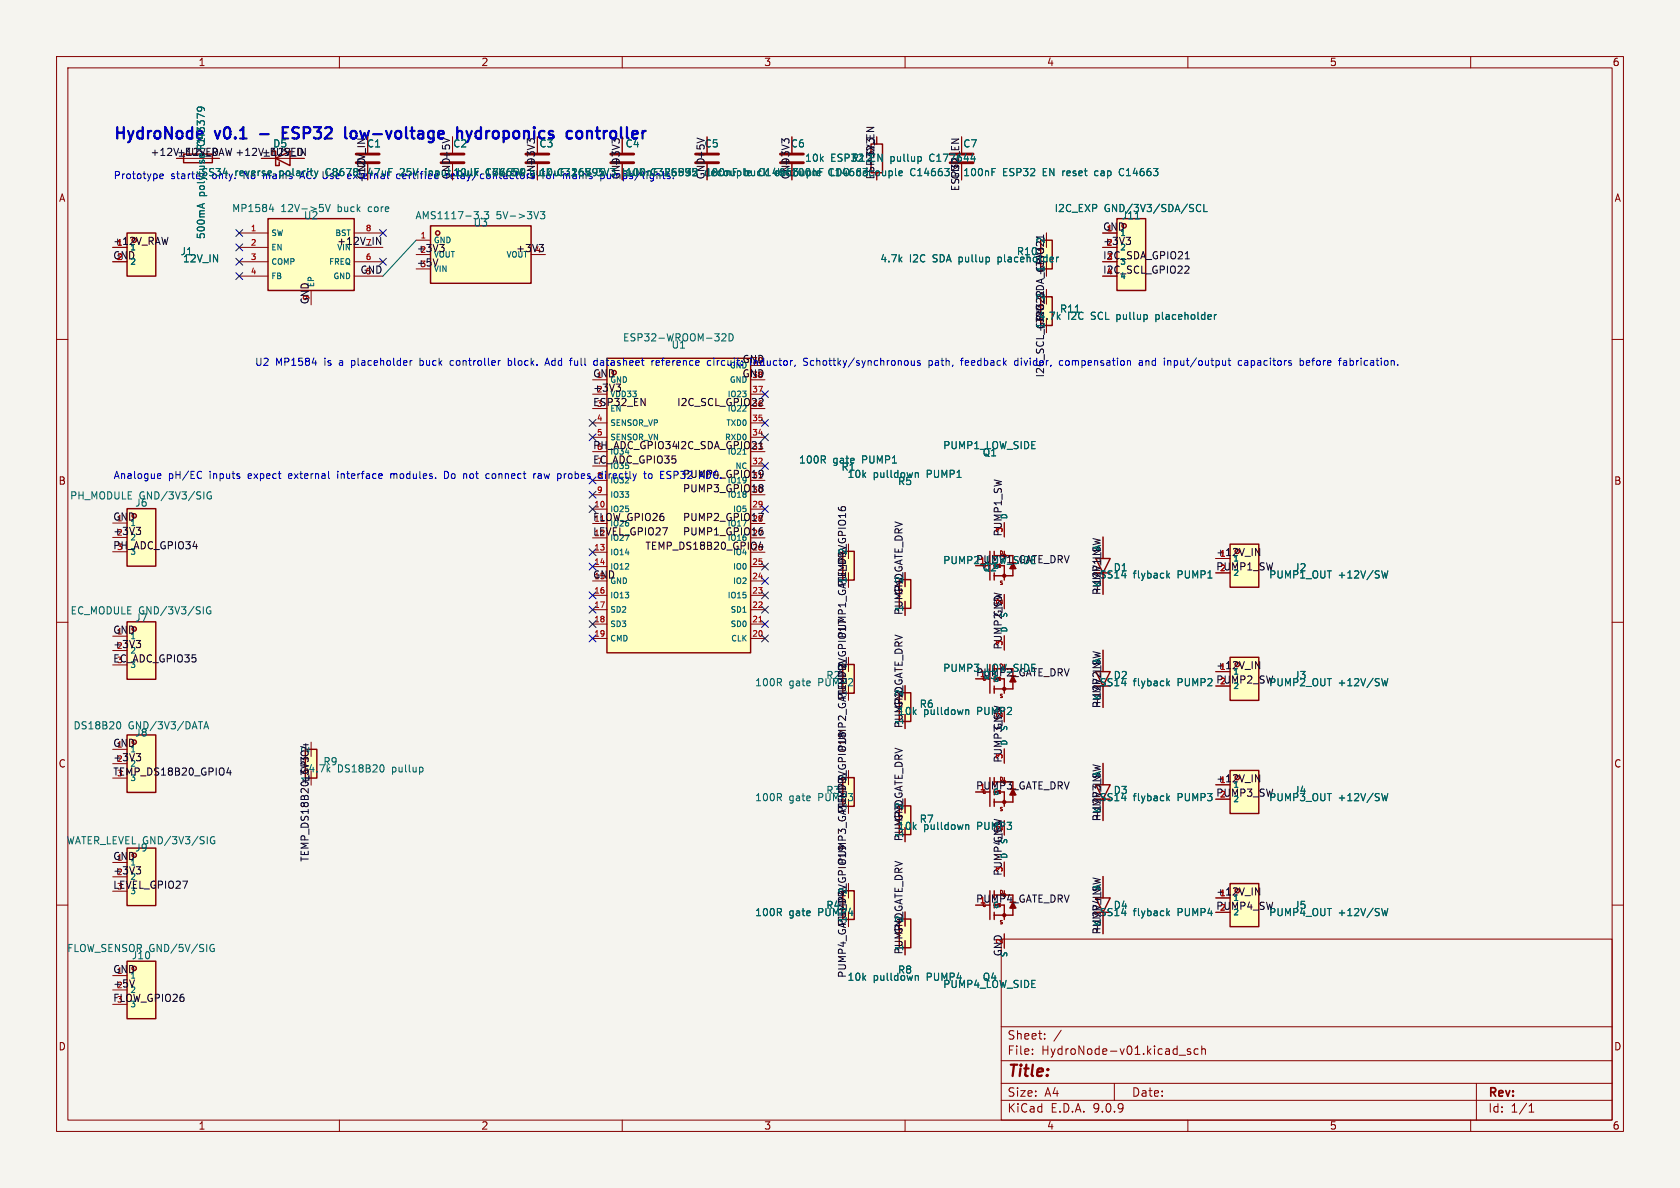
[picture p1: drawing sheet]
<svg xmlns="http://www.w3.org/2000/svg" width="297mm" height="210mm" viewBox="0 0 297 210" stroke-linecap="round" stroke-linejoin="round" font-family="sans-serif">
<defs><g id="words">
<g font-size="2.8" fill="#0000c2">
<text x="20" y="24.8">HydroNode</text>
<text x="38.2" y="24.8">v0.1</text>
<text x="46.8" y="24.8">-</text>
<text x="51.6" y="24.8">ESP32</text>
<text x="63.5" y="24.8">low-voltage</text>
<text x="84.1" y="24.8">hydroponics</text>
<text x="104.3" y="24.8">controller</text>
</g>
<text font-size="2.8" fill="#840000" x="178" y="190.9">Title:</text>
<g font-size="2.1" fill="#840000">
<text x="178" y="184">Sheet:</text>
<text x="178" y="186.7">File:</text>
<text x="184.1" y="186.7">HydroNode-v01.kicad_sch</text>
<text x="178" y="196.9">KiCad</text>
<text x="178" y="194.1">Size:</text>
<text x="184.7" y="194.1">A4</text>
<text x="185.7" y="196.9">E.D.A.</text>
<text x="193.3" y="196.9">9.0.9</text>
<text x="200" y="194.1">Date:</text>
<text x="263" y="194.3">Rev:</text>
<text x="263" y="196.9">Id:</text>
<text x="267.1" y="196.9">1/1</text>
</g>
<g font-size="1.8" fill="#840000">
<text x="35" y="11.9">1</text>
<text x="85" y="11.9">2</text>
<text x="135" y="11.9">3</text>
<text x="185" y="11.9">4</text>
<text x="235" y="11.9">5</text>
<text x="285" y="11.9">6</text>
<text x="26.5" y="27.7">+12V_FUSED</text>
<text x="31.2" y="27.7">+12V_RAW +12V_FUSED</text>
<text x="46.2" y="27.7">+12V_IN</text>
<text x="10.3" y="35.9">A</text>
<text x="79.7" y="31.8" transform="rotate(-90 79.7 31.8)">GND+5V</text>
<text x="94.7" y="31.8" transform="rotate(-90 94.7 31.8)">GND</text>
<text x="109.7" y="31.8" transform="rotate(-90 109.7 31.8)">GND</text>
<text x="124.7" y="31.8" transform="rotate(-90 124.7 31.8)">GND+5V</text>
<text x="139.7" y="31.8" transform="rotate(-90 139.7 31.8)">GND</text>
<text x="154.7" y="31.8" transform="rotate(-90 154.7 31.8)">ESP32_EN</text>
<text x="169.7" y="31.8" transform="rotate(-90 169.7 31.8)">GND</text>
<text x="285.3" y="35.9">A</text>
<text x="194.9" y="40.8">GND</text>
<text x="19.9" y="45.9">GND</text>
<text x="19.9" y="43.4">+12V_RAW</text>
<text x="194.9" y="43.4">+3V3</text>
<text x="194.9" y="45.9">I2C_SDA_GPIO21</text>
<text x="184.7" y="48.8" transform="rotate(-90 184.7 48.8)">+3V3</text>
<text x="194.9" y="48.5">I2C_SCL_GPIO22</text>
<text x="184.7" y="58.8" transform="rotate(-90 184.7 58.8)">+3V3</text>
<text x="184.7" y="56.9" transform="rotate(-90 184.7 56.9)">I2C_SDA_GPIO21</text>
<text x="10.3" y="85.9">B</text>
<text x="285.3" y="85.9">B</text>
<text x="177.2" y="94.9" transform="rotate(-90 177.2 94.9)">PUMP1_SW</text>
<text x="214.9" y="98.4">+12V_IN</text>
<text x="214.9" y="100.9">PUMP1_SW</text>
<text x="149.7" y="103.8" transform="rotate(-90 149.7 103.8)">PUMP1_GPIO16</text>
<text x="159.7" y="105.3" transform="rotate(-90 159.7 105.3)">GND</text>
<text x="159.7" y="108.8" transform="rotate(-90 159.7 108.8)">PUMP1_GATE_DRV</text>
<text x="177.2" y="109.2" transform="rotate(-90 177.2 109.2)">GND</text>
<text x="172.5" y="119.7">PUMP2_GATE_DRV</text>
<text x="177.2" y="114.9" transform="rotate(-90 177.2 114.9)">PUMP2_SW</text>
<text x="214.9" y="118.4">+12V_IN</text>
<text x="159.7" y="125.3" transform="rotate(-90 159.7 125.3)">GND</text>
<text x="214.9" y="120.9">PUMP2_SW</text>
<text x="159.7" y="128.8" transform="rotate(-90 159.7 128.8)">PUMP2_GATE_DRV</text>
<text x="10.3" y="135.9">C</text>
<text x="177.2" y="134.9" transform="rotate(-90 177.2 134.9)">PUMP3_SW</text>
<text x="285.3" y="135.9">C</text>
<text x="172.5" y="139.7">PUMP3_GATE_DRV</text>
<text x="214.9" y="138.4">+12V_IN</text>
<text x="214.9" y="140.9">PUMP3_SW</text>
<text x="159.7" y="148.8" transform="rotate(-90 159.7 148.8)">PUMP3_GATE_DRV</text>
<text x="159.7" y="145.3" transform="rotate(-90 159.7 145.3)">GND</text>
<text x="177.2" y="154.9" transform="rotate(-90 177.2 154.9)">PUMP4_SW</text>
<text x="172.5" y="159.7">PUMP4_GATE_DRV</text>
<text x="214.9" y="160.9">PUMP4_SW</text>
<text x="214.9" y="158.4">+12V_IN</text>
<text x="149.7" y="163.8" transform="rotate(-90 149.7 163.8)">PUMP4_GPIO19</text>
<text x="159.7" y="165.3" transform="rotate(-90 159.7 165.3)">GND</text>
<text x="159.7" y="168.8" transform="rotate(-90 159.7 168.8)">PUMP4_GATE_DRV</text>
<text x="177.2" y="169.2" transform="rotate(-90 177.2 169.2)">GND</text>
<text x="10.3" y="185.9">D</text>
<text x="285.3" y="185.9">D</text>
<text x="35" y="199.9">1</text>
<text x="85" y="199.9">2</text>
<text x="135" y="199.9">3</text>
<text x="185" y="199.9">4</text>
<text x="235" y="199.9">5</text>
<text x="285" y="199.9">6</text>
</g>
<g font-size="1.8" fill="#006464">
<text x="36.4" y="26.7" transform="rotate(-90 36.4 26.7)">F1</text>
<text x="36.4" y="25.7" transform="rotate(-90 36.4 25.7)">C43379</text>
<text x="48.2" y="26.3">D5</text>
<text x="64.8" y="26.3">C1</text>
<text x="80" y="26.3">C2</text>
<text x="95.3" y="26.3">C3</text>
<text x="110.5" y="26.3">C4</text>
<text x="124.5" y="26.3">C5</text>
<text x="139.7" y="26.3">C6</text>
<text x="142.2" y="28.8">10k</text>
<text x="146.8" y="28.8">ESP32</text>
<text x="150.5" y="28.8">R12</text>
<text x="154.1" y="28.8">EN</text>
<text x="157.7" y="28.8">pullup</text>
<text x="164.8" y="28.8">C177644</text>
<text x="170.2" y="26.3">C7</text>
<text x="35.5" y="31.3">SS34</text>
<text x="36.4" y="34.8" transform="rotate(-90 36.4 34.8)">polyfuse</text>
<text x="37.6" y="31.8">only.reversemains</text>
<text x="41.5" y="31.3">reverse</text>
<text x="43.3" y="31.8">No</text>
<text x="49.5" y="31.3">polarity</text>
<text x="53.8" y="31.8">AC. C8678external</text>
<text x="57.9" y="31.3">C8678</text>
<text x="57.9" y="31.8">Use</text>
<text x="64.7" y="31.8" transform="rotate(-90 64.7 31.8)">GND</text>
<text x="64.8" y="31.3">47uF</text>
<text x="70.6" y="31.3">25V</text>
<text x="75.3" y="31.3">input</text>
<text x="80" y="31.3">10uF</text>
<text x="81.2" y="31.3">bulk</text>
<text x="85.8" y="31.3">16V</text>
<text x="86.4" y="31.3">C76659</text>
<text x="90.5" y="31.3">5V</text>
<text x="94" y="31.3">bulk</text>
<text x="95.3" y="31.3">10uFC326595</text>
<text x="101.1" y="31.3">16V</text>
<text x="101.5" y="31.8">mains3V3</text>
<text x="110.4" y="31.3">bulk</text>
<text x="110.5" y="31.3">100nFC326595</text>
<text x="117.5" y="31.3">ESP32</text>
<text x="124.5" y="31.3">100nF</text>
<text x="124.8" y="31.3">decouplebuckC14663</text>
<text x="137.1" y="31.3">decouple</text>
<text x="139.7" y="31.3">100nF</text>
<text x="146.7" y="31.3">LDO decouple</text>
<text x="146.8" y="31.3">C14663</text>
<text x="161.2" y="31.3">C14663</text>
<text x="170.2" y="31.3">100nF</text>
<text x="177.2" y="31.3">ESP32</text>
<text x="184.4" y="31.3">EN reset</text>
<text x="194" y="31.3">cap</text>
<text x="198.5" y="31.3">C14663</text>
<text x="40.9" y="37.7">MP1584</text>
<text x="49.7" y="37.7">12V-&gt;5V</text>
<text x="53.6" y="39">U2</text>
<text x="59.8" y="37.7">buck</text>
<text x="65.4" y="37.7">core</text>
<text x="73.3" y="39">AMS1117-3.3</text>
<text x="83.6" y="40.2">U3</text>
<text x="87.7" y="39">5V-&gt;3V3</text>
<text x="186.4" y="37.7">I2C_EXP</text>
<text x="195.2" y="37.7">GND/3V3/SDA/SCL</text>
<text x="198.2" y="39">J11</text>
<text x="31.8" y="45.3">J1</text>
<text x="32.3" y="46.6">12V_IN</text>
<text x="36.4" y="42.4" transform="rotate(-90 36.4 42.4)">500mA</text>
<text x="155.5" y="46.6">4.7k</text>
<text x="160.8" y="46.6">I2C</text>
<text x="165" y="46.6">SDA pullup</text>
<text x="176.8" y="46.6">placeholder</text>
<text x="179.7" y="45.3">R10</text>
<text x="184.7" y="43.2" transform="rotate(-90 184.7 43.2)">2</text>
<text x="184.7" y="53.2" transform="rotate(-90 184.7 53.2)">2</text>
<text x="184.7" y="48.2" transform="rotate(-90 184.7 48.2)">1</text>
<text x="183.5" y="56.7">4.7k</text>
<text x="184.7" y="58.2" transform="rotate(-90 184.7 58.2)">1</text>
<text x="187.3" y="55.5">R11</text>
<text x="188.7" y="56.7">I2C</text>
<text x="193" y="56.7">SCL pullup</text>
<text x="204.8" y="56.7">placeholder</text>
<text x="110" y="60.6">ESP32-WROOM-32D</text>
<text x="118.6" y="61.8">U1</text>
<text x="141.2" y="82.1">100R</text>
<text x="147.2" y="82.1">gate</text>
<text x="148.7" y="83.4">R1</text>
<text x="152.5" y="82.1">PUMP1</text>
<text x="166.6" y="79.6">PUMP1_LOW_SIDE</text>
<text x="173.6" y="80.9">Q1</text>
<text x="12.3" y="88.5">PH_MODULE</text>
<text x="23.8" y="89.8">J6</text>
<text x="24.6" y="88.5">GND/3V3/SIG</text>
<text x="149.7" y="84.7">10k</text>
<text x="154.4" y="84.7">pulldown</text>
<text x="158.7" y="86">R5</text>
<text x="163.9" y="84.7">PUMP1</text>
<text x="149.7" y="98.2" transform="rotate(-90 149.7 98.2)">2</text>
<text x="166.6" y="99.9">PUMP2_LOW_SIDE</text>
<text x="173.6" y="101.2">Q2</text>
<text x="194.7" y="97.5" transform="rotate(-90 194.7 97.5)">A</text>
<text x="196.8" y="101.2">D1</text>
<text x="228.7" y="101.2">J2</text>
<text x="149.7" y="103.2" transform="rotate(-90 149.7 103.2)">1</text>
<text x="159.7" y="103.2" transform="rotate(-90 159.7 103.2)">2</text>
<text x="194.3" y="102.5">SS14</text>
<text x="194.7" y="103.9" transform="rotate(-90 194.7 103.9)">K</text>
<text x="200.3" y="102.5">flyback</text>
<text x="208.3" y="102.5">PUMP1</text>
<text x="224.3" y="102.5">PUMP1_OUT</text>
<text x="236.6" y="102.5">+12V/SW</text>
<text x="12.4" y="108.8">EC_MODULE GND/3V3/SIG</text>
<text x="23.8" y="110.1">J7</text>
<text x="159.7" y="108.2" transform="rotate(-90 159.7 108.2)">1</text>
<text x="166.6" y="119">PUMP3_LOW_SIDE</text>
<text x="194.7" y="117.5" transform="rotate(-90 194.7 117.5)">A</text>
<text x="133.4" y="121.5">100R</text>
<text x="139.5" y="121.5">gate</text>
<text x="159.7" y="123.2" transform="rotate(-90 159.7 123.2)">2</text>
<text x="162.5" y="125.3">R6</text>
<text x="173.6" y="120.2">Q3</text>
<text x="194.3" y="121.5">SS14</text>
<text x="194.7" y="123.9" transform="rotate(-90 194.7 123.9)">K</text>
<text x="196.8" y="120.2">D2</text>
<text x="200.3" y="121.5">flyback</text>
<text x="208.3" y="121.5">PUMP2</text>
<text x="224.3" y="121.5">PUMP2_OUT</text>
<text x="228.7" y="120.2">J3</text>
<text x="236.6" y="121.5">+12V/SW</text>
<text x="12.9" y="129.1">DS18B20</text>
<text x="22.7" y="129.1">GND/3V3/DATA</text>
<text x="158.6" y="126.6">10k</text>
<text x="159.7" y="128.2" transform="rotate(-90 159.7 128.2)">1</text>
<text x="163.3" y="126.6">pulldown</text>
<text x="172.8" y="126.6">PUMP2</text>
<text x="177.2" y="129.2" transform="rotate(-90 177.2 129.2)">GND</text>
<text x="57.1" y="135.5">R9</text>
<text x="59.6" y="136.8">DS18B20</text>
<text x="69.4" y="136.8">pullup</text>
<text x="194.7" y="137.5" transform="rotate(-90 194.7 137.5)">A</text>
<text x="133.4" y="141.8">100R</text>
<text x="139.5" y="141.8">gate</text>
<text x="159.7" y="143.2" transform="rotate(-90 159.7 143.2)">2</text>
<text x="194.3" y="141.8">SS14</text>
<text x="194.7" y="143.9" transform="rotate(-90 194.7 143.9)">K</text>
<text x="196.8" y="140.6">D3</text>
<text x="200.3" y="141.8">flyback</text>
<text x="208.3" y="141.8">PUMP3</text>
<text x="224.3" y="141.8">PUMP3_OUT</text>
<text x="228.7" y="140.6">J4</text>
<text x="236.6" y="141.8">+12V/SW</text>
<text x="11.7" y="149.5">WATER_LEVEL GND/3V3/SIG</text>
<text x="158.6" y="146.9">10k</text>
<text x="159.7" y="148.2" transform="rotate(-90 159.7 148.2)">1</text>
<text x="162.5" y="145.6">R7</text>
<text x="163.3" y="146.9">pulldown</text>
<text x="172.8" y="146.9">PUMP3</text>
<text x="177.2" y="149.2" transform="rotate(-90 177.2 149.2)">GND</text>
<text x="146" y="160.9">R4</text>
<text x="149.7" y="158.2" transform="rotate(-90 149.7 158.2)">2</text>
<text x="194.7" y="157.5" transform="rotate(-90 194.7 157.5)">A</text>
<text x="196.8" y="160.9">D4</text>
<text x="228.7" y="160.9">J5</text>
<text x="133.4" y="162.2">100R</text>
<text x="139.5" y="162.2">gate</text>
<text x="144.8" y="162.2">PUMP4</text>
<text x="149.7" y="163.2" transform="rotate(-90 149.7 163.2)">1</text>
<text x="159.7" y="163.2" transform="rotate(-90 159.7 163.2)">2</text>
<text x="194.3" y="162.2">SS14</text>
<text x="194.7" y="163.9" transform="rotate(-90 194.7 163.9)">K</text>
<text x="200.3" y="162.2">flyback</text>
<text x="208.3" y="162.2">PUMP4</text>
<text x="224.3" y="162.2">PUMP4_OUT</text>
<text x="236.6" y="162.2">+12V/SW</text>
<text x="11.8" y="168.5">FLOW_SENSOR GND/5V/SIG</text>
<text x="23.2" y="169.8">J10</text>
<text x="149.7" y="173.6">10k</text>
<text x="154.4" y="173.6">pulldown</text>
<text x="158.7" y="172.3">R8</text>
<text x="159.7" y="168.2" transform="rotate(-90 159.7 168.2)">1</text>
<text x="163.9" y="173.6">PUMP4</text>
<text x="173.6" y="173.6">Q4</text>
<text x="166.6" y="174.9">PUMP4_LOW_SIDE</text>
</g>
<g font-size="1.8" fill="#0f0f0f">
<text x="94.7" y="29.5" transform="rotate(-90 94.7 29.5)">+3V3</text>
<text x="109.7" y="29.5" transform="rotate(-90 109.7 29.5)">+3V3</text>
<text x="139.7" y="29.5" transform="rotate(-90 139.7 29.5)">+3V3</text>
<text x="154.7" y="29.5" transform="rotate(-90 154.7 29.5)">+3V3</text>
<text x="169.7" y="33.9" transform="rotate(-90 169.7 33.9)">ESP32_EN</text>
<text x="59.5" y="43.4">+12V_IN</text>
<text x="73.6" y="44.7">+3V3</text>
<text x="73.6" y="47.2">+5V</text>
<text x="91.1" y="44.7">+3V3</text>
<text x="54.7" y="53.9" transform="rotate(-90 54.7 53.9)">GND</text>
<text x="63.6" y="48.5">GND</text>
<text x="104.8" y="69.3">+3V3</text>
<text x="104.8" y="66.8">GND</text>
<text x="104.8" y="71.9">ESP32_EN</text>
<text x="119.6" y="71.9">I2C_SCL_GPIO22</text>
<text x="131.2" y="66.8">GND</text>
<text x="184.7" y="66.8" transform="rotate(-90 184.7 66.8)">I2C_SCL_GPIO22</text>
<text x="104.8" y="82">EC_ADC_GPIO35</text>
<text x="104.8" y="79.5">PH_ADC_GPIO34I2C_SDA_GPIO21</text>
<text x="120.6" y="87.1">PUMP3_GPIO18</text>
<text x="19.9" y="92.1">GND</text>
<text x="19.9" y="94.7">+3V3</text>
<text x="104.8" y="94.7">LEVEL_GPIO27</text>
<text x="104.8" y="92.2">FLOW_GPIO26</text>
<text x="120.6" y="92.2">PUMP2_GPIO17</text>
<text x="120.6" y="94.7">PUMP1_GPIO16</text>
<text x="19.9" y="97.2">PH_ADC_GPIO34</text>
<text x="114" y="97.3">TEMP_DS18B20_GPIO4</text>
<text x="172.5" y="99.7">PUMP1_GATE_DRV</text>
<text x="104.8" y="102.4">GND</text>
<text x="194.7" y="105.1" transform="rotate(-90 194.7 105.1)">+12V_IN A</text>
<text x="19.9" y="112.1">GND</text>
<text x="149.7" y="113" transform="rotate(-90 149.7 113)">PUMP1_GATE_DRV</text>
<text x="19.9" y="114.7">+3V3</text>
<text x="19.9" y="117.2">EC_ADC_GPIO35</text>
<text x="149.7" y="118.2" transform="rotate(-90 149.7 118.2)">2</text>
<text x="144.8" y="121.5">PUMP2</text>
<text x="146" y="120.2">R2</text>
<text x="149.7" y="123.8" transform="rotate(-90 149.7 123.8)">PUMP2_GPIO17</text>
<text x="149.7" y="123.2" transform="rotate(-90 149.7 123.2)">1</text>
<text x="194.7" y="125.1" transform="rotate(-90 194.7 125.1)">+12V_IN A</text>
<text x="23.8" y="130.4">J8</text>
<text x="19.9" y="137.2">TEMP_DS18B20_GPIO4</text>
<text x="19.9" y="134.7">+3V3</text>
<text x="19.9" y="132.1">GND</text>
<text x="54.4" y="136.8">4.7k</text>
<text x="149.7" y="133" transform="rotate(-90 149.7 133)">PUMP2_GATE_DRV</text>
<text x="54.7" y="138.8" transform="rotate(-90 54.7 138.8)">+3V3</text>
<text x="54.7" y="138.2" transform="rotate(-90 54.7 138.2)">1</text>
<text x="144.8" y="141.8">PUMP3</text>
<text x="146" y="140.6">R3</text>
<text x="149.7" y="143.8" transform="rotate(-90 149.7 143.8)">PUMP3_GPIO18</text>
<text x="149.7" y="143.2" transform="rotate(-90 149.7 143.2)">1</text>
<text x="149.7" y="138.2" transform="rotate(-90 149.7 138.2)">2</text>
<text x="194.7" y="145.1" transform="rotate(-90 194.7 145.1)">+12V_IN A</text>
<text x="19.9" y="154.7">+3V3</text>
<text x="19.9" y="152.1">GND</text>
<text x="23.8" y="150.7">J9</text>
<text x="54.7" y="152.4" transform="rotate(-90 54.7 152.4)">TEMP_DS18B20_GPIO42</text>
<text x="149.7" y="153" transform="rotate(-90 149.7 153)">PUMP3_GATE_DRV</text>
<text x="19.9" y="157.2">LEVEL_GPIO27</text>
<text x="194.7" y="165.1" transform="rotate(-90 194.7 165.1)">+12V_IN A</text>
<text x="19.9" y="172.1">GND</text>
<text x="149.7" y="173" transform="rotate(-90 149.7 173)">PUMP4_GATE_DRV</text>
<text x="19.9" y="174.7">+5V</text>
<text x="19.9" y="177.2">FLOW_GPIO26</text>
</g>
<g font-size="1.8" fill="#0000c2">
<text x="20" y="31.8">Prototype</text>
<text x="30.2" y="31.8">starterSS34</text>
<text x="45" y="64.8">U2</text>
<text x="48.7" y="64.8">MP1584</text>
<text x="57.4" y="64.8">is</text>
<text x="60.2" y="64.8">a</text>
<text x="62.6" y="64.8">placeholder</text>
<text x="74.9" y="64.8">buck</text>
<text x="80.4" y="64.8">controller</text>
<text x="90.9" y="64.8">block.</text>
<text x="97.7" y="64.8">Add</text>
<text x="102.3" y="64.8">full</text>
<text x="106.7" y="64.8">datasheet</text>
<text x="117.1" y="64.8">reference</text>
<text x="127.1" y="64.8">circuit:</text>
<text x="131.2" y="64.3">GND</text>
<text x="135" y="64.8">inductor,</text>
<text x="144.5" y="64.8">Schottky/synchronous</text>
<text x="166.9" y="64.8">path,</text>
<text x="172.8" y="64.8">feedback</text>
<text x="182.5" y="64.8">divider,</text>
<text x="190.6" y="64.8">compensation</text>
<text x="204.9" y="64.8">and</text>
<text x="209.5" y="64.8">input/output</text>
<text x="222.8" y="64.8">capacitors</text>
<text x="233.9" y="64.8">before</text>
<text x="241.1" y="64.8">fabrication.</text>
<text x="20" y="84.8">Analogue</text>
<text x="29.8" y="84.8">pH/EC</text>
<text x="37.2" y="84.8">inputs</text>
<text x="44.1" y="84.8">expect</text>
<text x="51.5" y="84.8">external</text>
<text x="60.3" y="84.8">interface</text>
<text x="69.9" y="84.8">modules.</text>
<text x="79.6" y="84.8">Do</text>
<text x="83.2" y="84.8">not</text>
<text x="87.4" y="84.8">connect</text>
<text x="96" y="84.8">raw</text>
<text x="100.4" y="84.8">probes</text>
<text x="108" y="84.8">directly</text>
<text x="116.2" y="84.8">to</text>
<text x="119.2" y="84.8">ESP32</text>
<text x="120.6" y="84.6">PUMP4_GPIO19</text>
<text x="126.5" y="84.8">ADC.</text>
</g>
<g font-size="1.4" fill="#a90000">
<text x="44.2" y="40.9">1</text>
<text x="64.6" y="40.9">8</text>
<text x="195.6" y="40.9">1</text>
<text x="20.6" y="43.5">1</text>
<text x="20.6" y="46">2</text>
<text x="44.2" y="43.5">2</text>
<text x="44.2" y="46">3</text>
<text x="64.6" y="46">6</text>
<text x="74.2" y="42.2">1</text>
<text x="195.6" y="43.5">2</text>
<text x="195.6" y="46">3</text>
<text x="44.2" y="48.6">4</text>
<text x="195.6" y="48.6">4</text>
<text x="132.9" y="69.4">37</text>
<text x="105.4" y="74.5">4</text>
<text x="105.4" y="77">5</text>
<text x="132.9" y="74.5">35</text>
<text x="132.9" y="77">34</text>
<text x="132.9" y="82.1">32</text>
<text x="104.9" y="89.7">10</text>
<text x="105.4" y="87.2">9</text>
<text x="132.9" y="89.7">29</text>
<text x="177.3" y="94.3" transform="rotate(-90 177.3 94.3)">3</text>
<text x="104.9" y="97.4">13</text>
<text x="104.9" y="99.9">14</text>
<text x="132.9" y="99.9">25</text>
<text x="215.6" y="98.5">1</text>
<text x="215.6" y="101">2</text>
<text x="104.9" y="105">16</text>
<text x="104.9" y="107.5">17</text>
<text x="132.9" y="102.4">24</text>
<text x="132.9" y="105">23</text>
<text x="132.9" y="107.5">22</text>
<text x="177.3" y="107" transform="rotate(-90 177.3 107)">2</text>
<text x="104.9" y="110.1">18</text>
<text x="104.9" y="112.6">19</text>
<text x="132.9" y="110.1">21</text>
<text x="132.9" y="112.6">20</text>
<text x="177.3" y="114.3" transform="rotate(-90 177.3 114.3)">3</text>
<text x="215.6" y="118.5">1</text>
<text x="215.6" y="121">2</text>
<text x="177.3" y="127" transform="rotate(-90 177.3 127)">2</text>
<text x="177.3" y="134.3" transform="rotate(-90 177.3 134.3)">3</text>
<text x="173.1" y="139.7">1</text>
<text x="215.6" y="138.5">1</text>
<text x="215.6" y="141">2</text>
<text x="177.3" y="154.3" transform="rotate(-90 177.3 154.3)">3</text>
<text x="173.1" y="159.7">1</text>
<text x="215.6" y="158.5">1</text>
<text x="215.6" y="161">2</text>
<text x="177.3" y="167" transform="rotate(-90 177.3 167)">2</text>
</g>
<g font-size="1.4" fill="#006464">
<text x="47.9" y="41.9">SW</text>
<text x="198" y="41.9">1</text>
<text x="23" y="44.5">1</text>
<text x="23" y="47">2</text>
<text x="47.9" y="44.5">EN</text>
<text x="47.9" y="47">COMP</text>
<text x="58" y="47">FREQ</text>
<text x="198" y="44.5">2</text>
<text x="198" y="47">3</text>
<text x="47.9" y="49.5">FB</text>
<text x="58.8" y="49.5">GND</text>
<text x="76.6" y="48.3">VIN</text>
<text x="198" y="49.5">4</text>
<text x="107.8" y="75.5">SENSOR_VP</text>
<text x="128.3" y="75.5">TXD0</text>
<text x="107.8" y="88.2">IO33</text>
<text x="178.3" y="91.9" transform="rotate(-90 178.3 91.9)">D</text>
<text x="107.8" y="98.3">IO14</text>
<text x="129.5" y="100.9">IO0</text>
<text x="173.1" y="99.7">1</text>
<text x="175.5" y="100.7">G</text>
<text x="218" y="99.5">1</text>
<text x="218" y="102">2</text>
<text x="107.8" y="106">IO13</text>
<text x="128.5" y="106">IO15</text>
<text x="129.5" y="103.4">IO2</text>
<text x="107.8" y="108.5">SD2</text>
<text x="107.8" y="111">SD3</text>
<text x="107.8" y="113.6">CMD</text>
<text x="129" y="108.5">SD1</text>
<text x="129" y="111">SD0</text>
<text x="129.1" y="113.6">CLK</text>
<text x="178.3" y="111.9" transform="rotate(-90 178.3 111.9)">D</text>
<text x="178.3" y="109.3" transform="rotate(-90 178.3 109.3)">S</text>
<text x="23" y="118.3">3</text>
<text x="173.1" y="119.7">1</text>
<text x="218" y="119.5">1</text>
<text x="175.5" y="120.7">G</text>
<text x="218" y="122">2</text>
<text x="178.3" y="131.9" transform="rotate(-90 178.3 131.9)">D</text>
<text x="178.3" y="129.3" transform="rotate(-90 178.3 129.3)">S</text>
<text x="23" y="138.3">3</text>
<text x="175.5" y="140.7">G</text>
<text x="218" y="139.5">1</text>
<text x="218" y="142">2</text>
<text x="177.3" y="147" transform="rotate(-90 177.3 147)">2</text>
<text x="178.3" y="149.3" transform="rotate(-90 178.3 149.3)">S</text>
<text x="178.3" y="151.9" transform="rotate(-90 178.3 151.9)">D</text>
<text x="23" y="158.3">3</text>
<text x="175.5" y="160.7">G</text>
<text x="218" y="159.5">1</text>
<text x="218" y="162">2</text>
<text x="178.3" y="169.3" transform="rotate(-90 178.3 169.3)">S</text>
</g>
<g font-size="1.4" fill="#0f0f0f">
<text x="59.1" y="41.9">BST</text>
<text x="59.5" y="44.5">VIN</text>
<text x="64.6" y="43.5">7</text>
<text x="74.2" y="44.7">2</text>
<text x="74.2" y="47.3">3</text>
<text x="76.6" y="43.2">GND</text>
<text x="76.6" y="45.7">VOUT</text>
<text x="89.4" y="45.7">VOUT</text>
<text x="94.6" y="44.7">4</text>
<text x="54.7" y="53.2" transform="rotate(-90 54.7 53.2)">9</text>
<text x="55.7" y="50.8" transform="rotate(-90 55.7 50.8)">EP</text>
<text x="64.6" y="48.6">5</text>
<text x="105.4" y="66.9">1</text>
<text x="105.4" y="69.4">2</text>
<text x="105.4" y="72">3</text>
<text x="107.8" y="67.9">GND</text>
<text x="107.8" y="70.4">VDD33</text>
<text x="128.5" y="70.4">IO23</text>
<text x="128.9" y="67.9">GND</text>
<text x="132.9" y="66.9">38</text>
<text x="132.9" y="72">36</text>
<text x="107.8" y="72.9">EN</text>
<text x="128.5" y="72.9">IO22</text>
<text x="105.4" y="79.6">6</text>
<text x="105.4" y="82.1">7</text>
<text x="107.8" y="78">SENSOR_VN</text>
<text x="107.8" y="80.6">IO34</text>
<text x="107.8" y="83.1">IO35</text>
<text x="128" y="78">RXD0</text>
<text x="128.5" y="80.6">IO21</text>
<text x="129.9" y="83.1">NC</text>
<text x="132.9" y="79.6">33</text>
<text x="128.5" y="85.6">IO19</text>
<text x="128.5" y="88.2">IO18</text>
<text x="132.9" y="84.7">31</text>
<text x="132.9" y="87.2">30</text>
<text x="20.6" y="92.2">1</text>
<text x="20.6" y="94.7">2</text>
<text x="23" y="93.2">1</text>
<text x="23" y="95.7">2</text>
<text x="104.9" y="92.3">11</text>
<text x="104.9" y="94.8">12</text>
<text x="107.8" y="90.7">IO25</text>
<text x="107.8" y="93.3">IO26</text>
<text x="107.8" y="95.8">IO27</text>
<text x="128.5" y="93.3">IO17</text>
<text x="128.5" y="95.8">IO16</text>
<text x="129.5" y="90.7">IO5</text>
<text x="132.9" y="92.3">28</text>
<text x="132.9" y="94.8">27</text>
<text x="20.6" y="97.3">3</text>
<text x="23" y="98.3">3</text>
<text x="107.8" y="100.9">IO12</text>
<text x="129.5" y="98.3">IO4</text>
<text x="132.9" y="97.4">26</text>
<text x="104.9" y="102.4">15</text>
<text x="107.8" y="103.4">GND</text>
<text x="20.6" y="112.2">1</text>
<text x="23" y="113.2">1</text>
<text x="20.6" y="114.7">2</text>
<text x="20.6" y="117.3">3</text>
<text x="23" y="115.7">2</text>
<text x="20.6" y="132.2">1</text>
<text x="20.6" y="134.7">2</text>
<text x="20.6" y="137.3">3</text>
<text x="23" y="133.2">1</text>
<text x="23" y="135.7">2</text>
<text x="20.6" y="152.2">1</text>
<text x="20.6" y="154.7">2</text>
<text x="23" y="153.2">1</text>
<text x="23" y="155.7">2</text>
<text x="20.6" y="157.3">3</text>
<text x="20.6" y="172.2">1</text>
<text x="23" y="173.2">1</text>
<text x="20.6" y="174.7">2</text>
<text x="20.6" y="177.3">3</text>
<text x="23" y="175.7">2</text>
<text x="23" y="178.3">3</text>
</g>
<g font-size="1.4" fill="#0000c2">
<text x="128.9" y="65.3">GND</text>
<text x="132.9" y="64.3">39</text>
<text x="105.4" y="84.7">8</text>
<text x="107.8" y="85.6">IO32</text>
</g>
<g font-size=".8" fill="#006464">
<text x="173.5" y="100.5">G</text>
<text x="176.6" y="118.2">D</text>
<text x="173.5" y="120.5">G</text>
</g>
<g font-size=".8" fill="#0f0f0f">
<text x="176.6" y="98.2">D</text>
<text x="176.6" y="138.2">D</text>
<text x="176.6" y="158.2">D</text>
</g>
<g font-size=".8" fill="#840000">
<text x="176.6" y="103.6">S</text>
<text x="176.6" y="123.6">S</text>
<text x="173.5" y="140.5">G</text>
<text x="176.6" y="143.6">S</text>
<text x="173.5" y="160.5">G</text>
<text x="176.6" y="163.6">S</text>
</g>
</g></defs>
<path d="M0 0h297v210h-297z" fill="#f5f4ef" stroke="#f5f4ef" stroke-width=".18"/>
<g fill="none" stroke="#840000" stroke-width=".18">
<path d="M10 10h277v190h-277zM12 12h273v186h-273zM60 10v2M110 10v2M160 10v2M210 10v2M260 10v2M10 60h2M285 60h2M195 94.9v3.8M10 110h2M195 101.3v3.8"/>
<path d="M285 110h2M10 160h2M177 166h108v32h-108zM285 160h2M60 198v2M110 198v2M160 198v2M177 194.5h108M177 191.5h108M177 187.5h108M177 181.5h108M182.5 186.3v.1"/>
<path d="M182.5 185.5v.1M184.7 183.6v.1M184.7 182.8v.1M187.6 182.1l-1.3 2M197 191.5v3M208.5 186.5h1.1M210 198v2M210.5 185.5l-.4-.1-.2 .2 .1 .2 .5 .2v.3h-.6M211.8 185.5l-.4-.1-.3 .3v.4l.1 .2h.6M212.5 185.5l.2-.1 .3 .1 .1 .9M212.5 184.9v1.5M260 198v2"/>
<path d="M261 191.5v6.5M270.3 196.6h.9M270.3 195.5l.4-.4v1.5"/>
</g>
<path d="M193.7 98.7h2.6l-1.3 2.6zM193.7 101.3h2.6" fill="none" stroke="#840000" stroke-width=".25"/>
<path d="M206.4 101.7l.4 .5M206.8 101.3l-.5 .5" fill="none" stroke="#006464" stroke-width=".18"/>
<path d="M22.5 109.9h5v10.2h-5z" fill="#ffffc2"/>
<path d="M22.5 109.9h5v10.2h-5z" fill="none" stroke="#840000" stroke-width=".25"/>
<path d="M37.2 107.3a.59 .59 0 0 0-.7 .6 .59 .59 0 0 0 .7 .6l.1-.5h-.3" fill="none" stroke="#006464" stroke-width=".18"/>
<path d="M123 27.2h4M123 28.8h4" fill="none" stroke="#840000" stroke-width=".51"/>
<path d="M125 24.2v2.8" fill="none" stroke="#840000" stroke-width=".18"/>
<path d="M22.5 149.9h5v10.2h-5z" fill="#ffffc2"/>
<path d="M22.5 149.9h5v10.2h-5z" fill="none" stroke="#840000" stroke-width=".25"/>
<path d="M37.9 148a.59 .59 0 0 0-.7 .5 .59 .59 0 0 0 .7 .6l.1-.5h-.3" fill="none" stroke="#006464" stroke-width=".18"/>
<path d="M108 27.2h4M108 28.8h4" fill="none" stroke="#840000" stroke-width=".51"/>
<path d="M110 24.2v2.8" fill="none" stroke="#840000" stroke-width=".18"/>
<path d="M22.5 169.9h5v10.2h-5z" fill="#ffffc2"/>
<path d="M22.5 169.9h5v10.2h-5z" fill="none" stroke="#840000" stroke-width=".25"/>
<path d="M37.8 167a.59 .59 0 0 0-.7 .6 .59 .59 0 0 0 .7 .6l.1-.5h-.3" fill="none" stroke="#006464" stroke-width=".18"/>
<path d="M22.5 129.9h5v10.2h-5z" fill="#ffffc2"/>
<path d="M22.5 129.9h5v10.2h-5z" fill="none" stroke="#840000" stroke-width=".25"/>
<path d="M20.9 127.6a.68 .68 0 0 1 .5 .6 .68 .68 0 0 1-.5 .6M36 128.8l.5-1.2 .4 1.2M36.2 128.5h.6" fill="none" stroke="#006464" stroke-width=".18"/>
<path d="M184 52.5h2v5h-2z" fill="#ffffc2"/>
<path d="M184 52.5h2v5h-2z" fill="none" stroke="#840000" stroke-width=".25"/>
<path d="M214.7 55.6v.9M215.1 55.6l-.4 .3" fill="none" stroke="#006464" stroke-width=".18"/>
<path d="M54 132.5h2v5h-2z" fill="#ffffc2"/>
<path d="M54 132.5h2v5h-2z" fill="none" stroke="#840000" stroke-width=".25"/>
<path d="M55 131.2v2.5" fill="none" stroke="#840000" stroke-width=".18"/>
<path d="M67.7 135.3l.2 .4-.2 .7M74.7 135.7l.1 .2-.1 .5" fill="none" stroke="#006464" stroke-width=".18"/>
<path d="M184 42.5h2v5h-2z" fill="#ffffc2"/>
<path d="M184 42.5h2v5h-2z" fill="none" stroke="#840000" stroke-width=".25"/>
<path d="M185 41.2v2.5" fill="none" stroke="#840000" stroke-width=".18"/>
<path d="M186.8 45.5v.8M187.1 45.5l-.3 .2" fill="none" stroke="#006464" stroke-width=".18"/>
<path d="M217.5 156.2h5v7.6h-5z" fill="#ffffc2"/>
<path d="M217.5 156.2h5v7.6h-5z" fill="none" stroke="#840000" stroke-width=".25"/>
<path d="M245.4 160.6l-.4 1.3-.2-.9-.2 .9" fill="none" stroke="#006464" stroke-width=".18"/>
<path d="M217.5 136.2h5v7.6h-5z" fill="#ffffc2"/>
<path d="M217.5 136.2h5v7.6h-5z" fill="none" stroke="#840000" stroke-width=".25"/>
<path d="M245.4 140.3l-.4 1.2-.2-.9-.2 .9" fill="none" stroke="#006464" stroke-width=".18"/>
<path d="M93 27.2h4M93 28.8h4" fill="none" stroke="#840000" stroke-width=".51"/>
<path d="M95 24.2v2.8" fill="none" stroke="#840000" stroke-width=".18"/>
<path d="M217.5 116.2h5v7.6h-5z" fill="#ffffc2"/>
<path d="M193.7 118.7h2.6l-1.3 2.6zM217.5 116.2h5v7.6h-5zM193.7 121.3h2.6" fill="none" stroke="#840000" stroke-width=".25"/>
<path d="M245.4 120l-.4 1.2-.2-.9-.2 .9M206.4 120.7l.4 .5M206.8 120.4l-.5 .5" fill="none" stroke="#006464" stroke-width=".18"/>
<path d="M195 114.9v3.8M195 121.3v3.8" fill="none" stroke="#840000" stroke-width=".18"/>
<path d="M22.5 41.2h5v7.6h-5z" fill="#ffffc2"/>
<path d="M22.5 41.2h5v7.6h-5z" fill="none" stroke="#840000" stroke-width=".25"/>
<path d="M217.5 96.2h5v7.6h-5z" fill="#ffffc2"/>
<path d="M217.5 96.2h5v7.6h-5z" fill="none" stroke="#840000" stroke-width=".25"/>
<path d="M245.4 100.9l-.4 1.3-.2-.9-.2 .9" fill="none" stroke="#006464" stroke-width=".18"/>
<path d="M78 27.2h4M78 28.8h4" fill="none" stroke="#840000" stroke-width=".51"/>
<path d="M80 24.2v2.8" fill="none" stroke="#840000" stroke-width=".18"/>
<path d="M76.1 39.9h17.8v10.2h-17.8z" fill="#ffffc2"/>
<g fill="none" stroke="#840000" stroke-width=".25">
<path d="M76.1 39.9h17.8v10.2h-17.8zM193.7 138.7h2.6l-1.3 2.6zM193.7 158.7h2.6l-1.3 2.6zM193.7 141.3h2.6M193.7 161.3h2.6"/>
<circle cx="77.4" cy="41.2" r=".38"/>
</g>
<path d="M73.6 42.5h2.5M93.9 45h2.5M195 134.9v3.8M195 141.3v3.8M195 154.9v3.8M195 161.3v3.8" fill="none" stroke="#840000" stroke-width=".18"/>
<path d="M85.6 37.4h.8l-.4 .5 .3 .1 .1 .4M95.2 37.4l-.4 1.3M95.5 37.4h.8l-.4 .5 .3 .1v.6l-.1 .1-.6-.1M206.4 141.1l.4 .4M206.8 140.7l-.5 .5M206.4 161.4l.4 .5M206.8 161l-.5 .5" fill="none" stroke="#006464" stroke-width=".18"/>
<path d="M159 142.5h2v5h-2z" fill="#ffffc2"/>
<path d="M159 142.5h2v5h-2z" fill="none" stroke="#840000" stroke-width=".25"/>
<path d="M170.7 145.9l.2-.1h.3l.1 .8" fill="none" stroke="#006464" stroke-width=".18"/>
<path d="M149 117.5h2v5h-2z" fill="#ffffc2"/>
<path d="M149 117.5h2v5h-2z" fill="none" stroke="#840000" stroke-width=".25"/>
<path d="M149 137.5h2v5h-2z" fill="#ffffc2"/>
<path d="M149 137.5h2v5h-2z" fill="none" stroke="#840000" stroke-width=".25"/>
<path d="M159 162.5h2v5h-2z" fill="#ffffc2"/>
<g fill="none" stroke="#840000" stroke-width=".25">
<path d="M175 137.5v5M175.8 137.5v.7h3.3M177.5 137.5v.7M179.1 139.5l.5 1h-1zM175 157.5v5M175.8 157.5v.7h3.3M175.8 141.3v1.2M177.5 140v2.5M177.5 157.5v.7M178.8 140.5l.3-.5 .2 .5M179.1 159.5l.5 1h-1zM179.1 140.3v1.5h-3.3"/>
<path d="M159 162.5h2v5h-2zM175.8 161.3v1.2M177.5 160v2.5M178.8 160.5l.3-.5 .2 .5M179.1 160.3v1.5h-3.3"/>
<circle cx="177.5" cy="141.8" r=".25"/>
<circle cx="177.5" cy="161.8" r=".25"/>
</g>
<path d="M161.8 172.6l.2-.1h.3l.1 .8" fill="none" stroke="#006464" stroke-width=".18"/>
<path d="M149 157.5h2v5h-2z" fill="#ffffc2"/>
<path d="M149 157.5h2v5h-2z" fill="none" stroke="#840000" stroke-width=".25"/>
<path d="M159 122.5h2v5h-2z" fill="#ffffc2"/>
<g fill="none" stroke="#840000" stroke-width=".25">
<path d="M175 117.5v5M175.8 118.2h3.3M179.1 119.5l.5 1h-1zM159 122.5h2v5h-2zM175.8 121.3v1.2M177.5 120v2.5M178.8 120.5l.3-.5 .2 .5M179.1 120.3v1.5h-3.3"/>
<circle cx="177.5" cy="121.8" r=".25"/>
</g>
<path d="M144.9 30.4h.4M144.9 29.8h.6M159.1 30.2l.4 .1v.2l-.6 .1M159.5 31l-.4 .1M170.7 125.6l.2-.1h.3l.1 .8" fill="none" stroke="#006464" stroke-width=".18"/>
<path d="M138 27.2h4M138 28.8h4" fill="none" stroke="#840000" stroke-width=".51"/>
<path d="M140 24.2v2.8" fill="none" stroke="#840000" stroke-width=".18"/>
<path d="M197.5 38.6h5v12.7h-5z" fill="#ffffc2"/>
<path d="M197.5 38.6h5v12.7h-5z" fill="none" stroke="#840000" stroke-width=".25"/>
<path d="M200.7 38.7h.8M212.3 36.3a.6 .6 0 0 0-.9 .4 .6 .6 0 0 0 .6 .7l.3-.1M212.8 36.1v1.3h.6" fill="none" stroke="#006464" stroke-width=".18"/>
<path d="M159 102.5h2v5h-2z" fill="#ffffc2"/>
<path d="M159 102.5h2v5h-2z" fill="none" stroke="#840000" stroke-width=".25"/>
<path d="M161.8 83.7l.2-.1h.3l.1 .8" fill="none" stroke="#006464" stroke-width=".18"/>
<path d="M149 97.5h2v5h-2z" fill="#ffffc2"/>
<g fill="none" stroke="#840000" stroke-width=".25">
<path d="M149 97.5h2v5h-2zM175 97.5v5M175.8 97.5v.7h3.3M177.5 97.5v.7M177.5 100v2.5M179.1 100.3v1.5h-3.3v.7"/>
<circle cx="177.5" cy="101.8" r=".25"/>
</g>
<path d="M63 27.2h4M63 28.8h4" fill="none" stroke="#840000" stroke-width=".51"/>
<path d="M65 24.2v2.8" fill="none" stroke="#840000" stroke-width=".18"/>
<path d="M47.4 38.6h15.2v12.7h-15.2z" fill="#ffffc2"/>
<path d="M47.4 38.6h15.2v12.7h-15.2z" fill="none" stroke="#840000" stroke-width=".25"/>
<path d="M42.3 41.2h5.1M42.3 43.7h5.1M42.3 46.3h5.1M42.3 48.8h5.1M62.6 41.2h5.1M62.6 43.7h5.1M62.6 46.3h5.1M62.6 48.8h5.1" fill="none" stroke="#840000" stroke-width=".18"/>
<path d="M47.6 37h.8M48.2 36.6v.8M57.1 36.7v.6M57.5 36.1l.5 1.3 .4-1.3" fill="none" stroke="#006464" stroke-width=".18"/>
<path d="M22.5 89.9h5v10.2h-5z" fill="#ffffc2"/>
<path d="M48.1 27.4v-.7h.6v2.6h.7v-.7M48.7 28l2.6-1.3v2.6zM22.5 89.9h5v10.2h-5z" fill="none" stroke="#840000" stroke-width=".25"/>
<path d="M37.3 87a.59 .59 0 0 0-.7 .6 .59 .59 0 0 0 .7 .5l.1-.4h-.3" fill="none" stroke="#006464" stroke-width=".18"/>
<path d="M51.3 28h2.5" fill="none" stroke="#840000" stroke-width=".18"/>
<path d="M107.3 63.3h25.4v52.1h-25.4z" fill="#ffffc2"/>
<path d="M32.5 27.2h5v1.6h-5zM154 25.5h2v5h-2zM107.3 63.3h25.4v52.1h-25.4z" fill="none" stroke="#840000" stroke-width=".25"/>
<g fill="none" stroke="#840000" stroke-width=".18">
<path d="M32.5 28h5M51.3 28h2.5M65 24.2v2.8M80 24.2v2.8M95 24.2v2.8M110 24.2v2.8M125 24.2v2.8M140 24.2v2.8M170 24.2v2.8M185 41.2v2.5M104.8 74.8h2.5M104.8 77.3h2.5"/>
<path d="M132.7 74.8h2.5M132.7 77.3h2.5M132.7 69.7h2.5M132.7 72.2h2.5M132.7 79.8h2.5M104.8 84.9h2.5M104.8 87.5h2.5M104.8 90h2.5M104.8 97.6h2.5M132.7 84.9h2.5M132.7 87.5h2.5M132.7 90h2.5"/>
<path d="M132.7 97.6h2.5M132.7 82.4h2.5M132.7 92.5h2.5M132.7 95.1h2.5M195 94.9v3.8M104.8 100.2h2.5M104.8 105.2h2.5M104.8 107.8h2.5M104.8 110.3h2.5M104.8 112.9h2.5M132.7 100.2h2.5M132.7 105.2h2.5"/>
<path d="M132.7 107.8h2.5M132.7 110.3h2.5M132.7 112.9h2.5M132.7 102.7h2.5M195 101.3v3.8M195 114.9v3.8M195 121.3v3.8M195 134.9v3.8M195 141.3v3.8M195 154.9v3.8M195 161.3v3.8"/>
</g>
<path d="M134.2 84.5h.5M134.2 109.9h.5" fill="none" stroke="#a90000" stroke-width=".18"/>
<g fill="none" stroke="#006464" stroke-width=".18">
<path d="M35 19h.8M35.4 18.9l.1 .1M35.8 36.1v.6M36.1 36l-1.2 .4M144.9 30.4h.4M144.9 29.8h.6M159.1 30.2l.4 .1v.2l-.6 .1M159.5 31l-.4 .1M175.4 30.4h.4M175.4 29.8h.6M198.1 29.9l-.2 .4 .2 .7M200.7 38.7h.8"/>
<path d="M212.3 36.3a.6 .6 0 0 0-.9 .4 .6 .6 0 0 0 .6 .7l.3-.1M212.8 36.1v1.3h.6M127.6 59.1l.5-.1 .2 .4-.7 .9h.7M128.9 59a.64 .64 0 0 1 .7 .6 .64 .64 0 0 1-.7 .7zM186.8 45.5v.8M187.1 45.5l-.3 .2M214.7 55.6v.9M215.1 55.6l-.4 .3M161.8 83.7l.2-.1h.3l.1 .8M206.4 101.7l.4 .5M206.8 101.3l-.5 .5M245.4 120l-.4 1.2-.2-.9-.2 .9"/>
<path d="M245.4 100.9l-.4 1.3-.2-.9-.2 .9M170.7 125.6l.2-.1h.3l.1 .8M206.4 120.7l.4 .5M206.8 120.4l-.5 .5M170.7 145.9l.2-.1h.3l.1 .8M206.4 141.1l.4 .4M206.8 140.7l-.5 .5M245.4 140.3l-.4 1.2-.2-.9-.2 .9M161.8 172.6l.2-.1h.3l.1 .8M206.4 161.4l.4 .5M206.8 161l-.5 .5M245.4 160.6l-.4 1.3-.2-.9-.2 .9"/>
</g>
<path d="M168 27.2h4M168 28.8h4" fill="none" stroke="#840000" stroke-width=".51"/>
<g fill="none" stroke="#0f0f0f" stroke-width=".18">
<path d="M53.2 26.2l.8 1.3v-1.3M63.2 27.3l1.3 .4M63.2 25.9h1.3M63.2 25.3h1.3M64.6 26.2v1M123.2 24.4l1.3 .4M138.7 25l-.5-.5v.8M139.2 24.5h-.3l-.2 .3M66.6 41.9l.7 1.3v-1.3M77.4 45.8l-.4 1.2M78.3 43.7l.2 .2v.3M95.3 43.2h.8l-.4 .5"/>
<path d="M95.8 43.7l.3 .2v.3l-.3 .3M184.5 41.5v.8M199.1 41.9h.8l-.5 .5M199.6 42.4l.3 .3v.3l-.3 .2M209.5 45.8h.8M210 47l.2 .3-.1 .3-.7 .7h.8M109.5 68.4l.2 .2v.3M134.1 71.7h.8M134.2 79.3h.7M134.7 70.4l.2 .3-.1 .3M24.1 93.2h.8l-.5 .5M24.6 93.7l.3 .2v.3l-.3 .3"/>
<path d="M134.1 90.8h.9l-.6 1.2M134.4 83.1l.4 .2a.84 .84 0 0 1-.3 1.1M134.5 95.8l-.3 .9h.8M134.5 93.3h.3M134.7 85.7l.2 .2-.1 .2M134.8 86.3v.5M134.8 93.9v.5M134.9 83.7l-.2 .2h-.3M148.2 89.7v.2M148.7 89.8l.2-.2h.3l.3 .2M193.2 95.2l1.3 .3-.9 .2M222 96.9l.7 1.3v-1.3"/>
<path d="M24.1 113.2h.8l-.5 .5M24.6 113.7l.3 .2v.3l-.3 .3M193.2 115.2l1.3 .3-.9 .2M222 116.9l.7 1.3v-1.3M24.1 133.2h.8l-.5 .5M24.6 133.7l.3 .2v.3l-.3 .3M40.4 135.7l-.3 .9h.8M40.7 136.2v.8M54.1 131.5v.8M193.2 135.2l1.3 .3-.9 .2M222 136.9l.7 1.3v-1.3M24.1 153.2h.8l-.5 .5"/>
<path d="M24.6 153.7l.3 .2v.3l-.3 .3M193.2 155.2l1.3 .3-.9 .2M222 156.9l.7 1.3v-1.3M23.8 173.2l-.5 1.3"/>
</g>
<path d="M73.6 42.5l-5.9 6.3" fill="none" stroke="#009600" stroke-width=".18"/>
<g fill="none" stroke="#000084" stroke-width=".18">
<path d="M41.7 40.6l1.2 1.2M41.7 43.1l1.2 1.2M41.7 45.7l1.2 1.2M41.7 48.2l1.2 1.2M42.9 40.6l-1.2 1.2M42.9 43.1l-1.2 1.2M42.9 45.7l-1.2 1.2M42.9 48.2l-1.2 1.2M67.1 40.6l1.2 1.2M67.1 45.7l1.2 1.2M68.3 40.6l-1.2 1.2M68.3 45.7l-1.2 1.2"/>
<path d="M104.2 74.2l1.2 1.2M104.2 76.7l1.2 1.2M105.4 74.2l-1.2 1.2M105.4 76.7l-1.2 1.2M134.6 69.1l1.2 1.2M134.6 74.2l1.2 1.2M134.6 76.7l1.2 1.2M135.8 69.1l-1.2 1.2M135.8 74.2l-1.2 1.2M135.8 76.7l-1.2 1.2M104.2 86.9l1.2 1.2M104.2 89.4l1.2 1.2"/>
<path d="M104.2 97l1.2 1.2M104.2 99.6l1.2 1.2M105.4 86.9l-1.2 1.2M105.4 89.4l-1.2 1.2M105.4 97l-1.2 1.2M105.4 99.6l-1.2 1.2M134.6 89.4l1.2 1.2M134.6 99.6l1.2 1.2M134.6 81.8l1.2 1.2M135.8 81.8l-1.2 1.2M135.8 89.4l-1.2 1.2M135.8 99.6l-1.2 1.2"/>
<path d="M104.2 109.7l1.2 1.2M104.2 104.6l1.2 1.2M104.2 112.3l1.2 1.2M104.2 107.2l1.2 1.2M105.4 109.7l-1.2 1.2M105.4 104.6l-1.2 1.2M105.4 112.3l-1.2 1.2M105.4 107.2l-1.2 1.2M134.6 104.6l1.2 1.2M134.6 107.2l1.2 1.2M134.6 109.7l1.2 1.2M134.6 112.3l1.2 1.2"/>
<path d="M134.6 102.1l1.2 1.2M135.8 104.6l-1.2 1.2M135.8 107.2l-1.2 1.2M135.8 109.7l-1.2 1.2M135.8 112.3l-1.2 1.2M135.8 102.1l-1.2 1.2"/>
</g>
<path d="M50 23.4h.6M50.9 22.5h-.9v2M61.1 24.4l.2 .1M62.8 23.2a.54 .54 0 0 0-.8 .3v.6a.54 .54 0 0 0 .8 .3M80.8 23.3a.5 .5 0 0 1 .9 .1v1.1M80.8 22.5v2M82.5 23.2l.4 1.3M82.9 24.5l-.2 .5M83.4 23.2l-.5 1.3M102 23.3a.54 .54 0 0 1 .5-.2 .54 .54 0 0 1 .4 .4v.6a.54 .54 0 0 1-.5 .4 .54 .54 0 0 1-.5-.4z" fill="none" stroke="#0000c2" stroke-width=".4"/>
<g fill="none" stroke="#0000c2" stroke-width=".18">
<path d="M28.3 31.2l.6-.2-.1-.2-.4-.1-.1 .2v.6h.5M74.3 30.7h.5M74.8 30.3l-.3 .2v1.1M82.7 31.9l-.1 .1M85.1 31.5l.3 .1M85.4 30.7l-.3 .1M115 31.9h.4M55.2 64.2h.8M72.5 63.7v.9M72.9 63.7l-.4 .3M74.2 63.3v1.3M74.2 64.5l.2 .1"/>
<path d="M74.4 63.7l-.2 .1M80.1 63.7l-.4 .1-.1 .2v.5l.5 .1M88.5 63.7l-.3 .1M89.9 63.8l.3-.1 .2 .2M89.9 63.3v1.3M90.4 64.5l-.2 .1-.3-.1M96.3 64.6l.4-1.3 .5 1.3M96.4 64.2h.6M101.6 63.7v.7l.2 .2M105 64.5l.2 .1 .4-.1M105.6 63.8l-.4-.1-.2 .2M105.6 63.3v1.3"/>
<path d="M115.3 63.7v.9M115.6 63.7l-.3 .3M116 64.2l.6-.2-.1-.2-.3-.1-.2 .2v.6h.5M125 64.3l.3 .3 .4-.1M125.7 63.8l-.4-.1-.3 .3M126.2 63.3v.1M126.2 63.7v.9M142.2 63.9l.4 .1 .2 .3-.3 .3-.5-.1M142.2 63.4h.6M143.9 63.8l-.4-.1-.2 .3 .1 .5h.5M162.4 64.2h.3v.2l-.2 .2h-.2M162.4 63.7l.3 .1"/>
<path d="M164.2 63.8l.4-.1 .2 .3-.1 .5h-.5M164.2 63.7v1.3M165.4 63.8h.5v.8M165.9 64l-.4 .1-.2 .2 .2 .3 .4-.1M166.4 63.7h.4M172.3 63.8l-.4-.1-.2 .2 .1 .6h.5M172.3 64l-.6 .2M181 63.7l.4 .9 .3-.9M188.6 63.7l.3 .1 .1 .2v.5l-.4 .1M189.6 63.7v.9M190.1 63.8l-.3-.1-.2 .2M202.6 63.9l.2-.2 .3 .1v.8"/>
<path d="M202.6 63.7v.9M204.3 63.8l-.4-.1-.2 .3 .1 .5h.5M204.3 63.3v1.3M208.7 63.7v.7l.4 .2M219.1 63.7l.4 .1M219.5 64.5l-.4 .1M220.1 63.8h.4l.1 .8M220.6 64l-.4 .1-.2 .2 .2 .3 .4-.1M221.2 63.8l.4-.1 .2 .3-.1 .5h-.5M221.2 63.7v1.3M231.4 63.7l.1 .3-.6 .2M231.5 64.5l-.1 .1"/>
<path d="M231.9 63.7h.5M232.4 63.3l-.3 .2v1.1M233.4 64l-.2-.3-.3 .1-.1 .2 .1 .5 .3 .1 .2-.3M239.8 63.7v.9M240.2 63.7l-.4 .3M27.9 84.5h.5M27.9 83.8l.4-.1 .1 .3-.6 .2M35.4 83.3l.2 .1M35.6 84.5l-.2 .1M59.7 83.3v.1M59.7 83.7v.9M69.1 83.7v.9"/>
<path d="M69.4 83.7l-.3 .2M79.2 83.5l-.6-.2v1.3l.6-.2M82.3 83.7l.2 .2v.7M86.1 83.7l.4 .1M86.5 84.5l-.4 .1M94.4 83.7v.9M94.7 83.7l-.3 .3M95.5 83.7l-.3 .1M95.6 84.1h-.3l-.2 .2 .1 .2 .4 .1M99.7 83.7v.9M100 83.7l-.3 .3M107.1 83.3v.1"/>
<path d="M107.1 83.7v.9M113.8 83.7h.5M114.1 84.6h.2M114.7 83.9l.2-.2 .3 .2 .1 .4-.1 .2-.3 .1-.2-.1zM118.1 83.9l.4 .1 .1 .3-.2 .3h-.3M118.1 83.3l.5 .1"/>
</g>
<use href="#words"/>
</svg>
